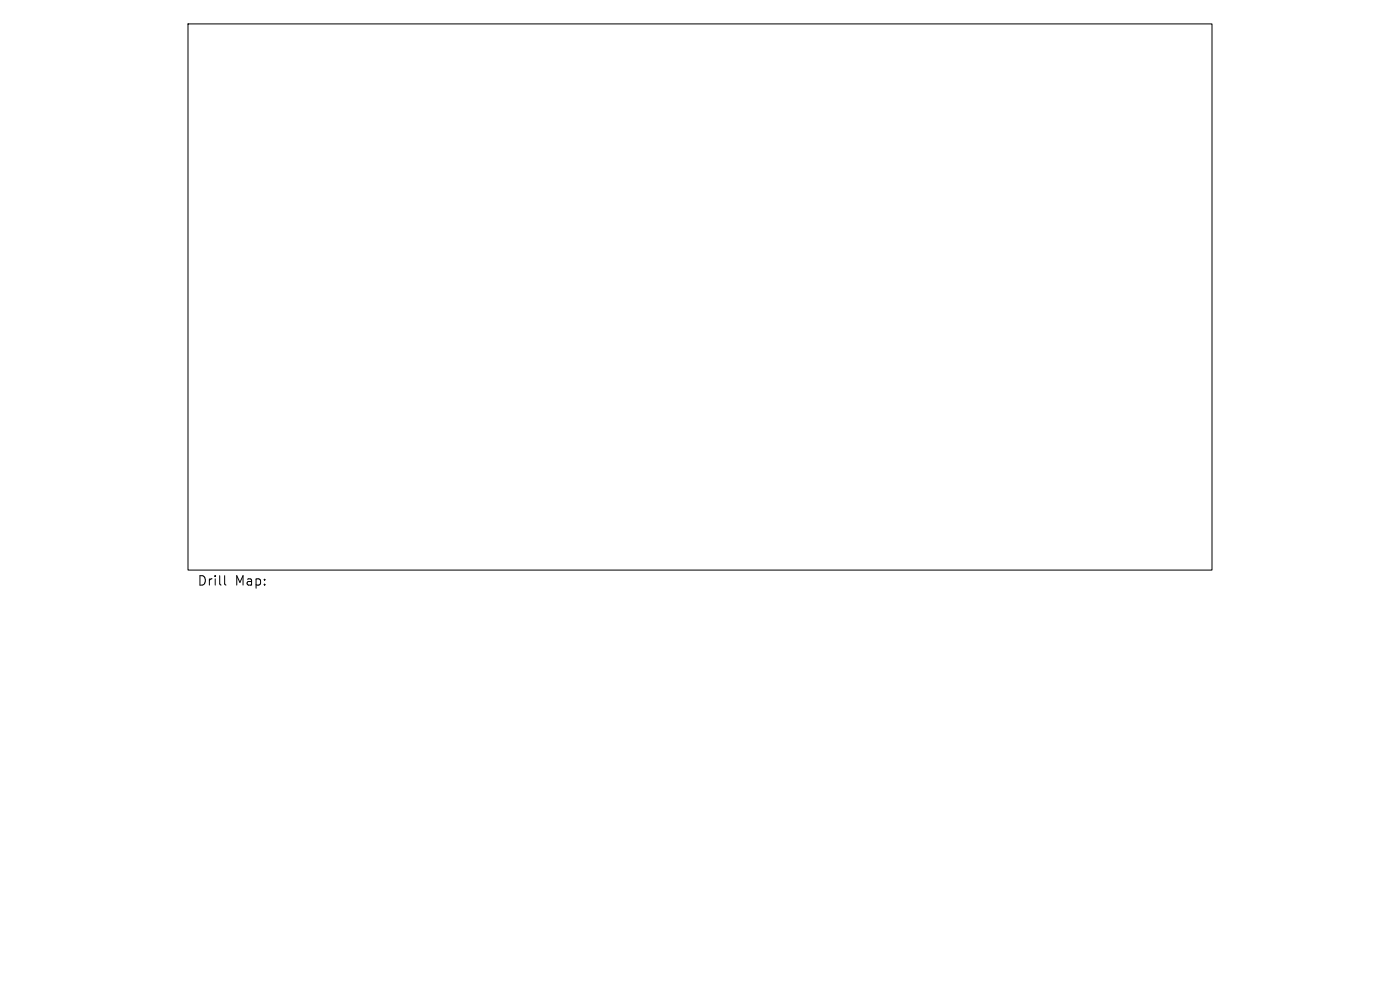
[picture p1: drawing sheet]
<svg xmlns="http://www.w3.org/2000/svg" width="297mm" height="210mm" viewBox="0 0 297 210" stroke-linecap="round" stroke-linejoin="round" font-family="sans-serif">
<defs><g id="words">
<g font-size="2.8">
<text x="41.8" y="124.5">Drill</text>
<text x="49.8" y="124.5">Map:</text>
</g>
</g></defs>
<path d="M39.9 5.1h217.2v115.8h-217.2zM47.7 122.1v1.7l.2 .3" fill="none" stroke="#000" stroke-width=".21"/>
<use href="#words"/>
</svg>
